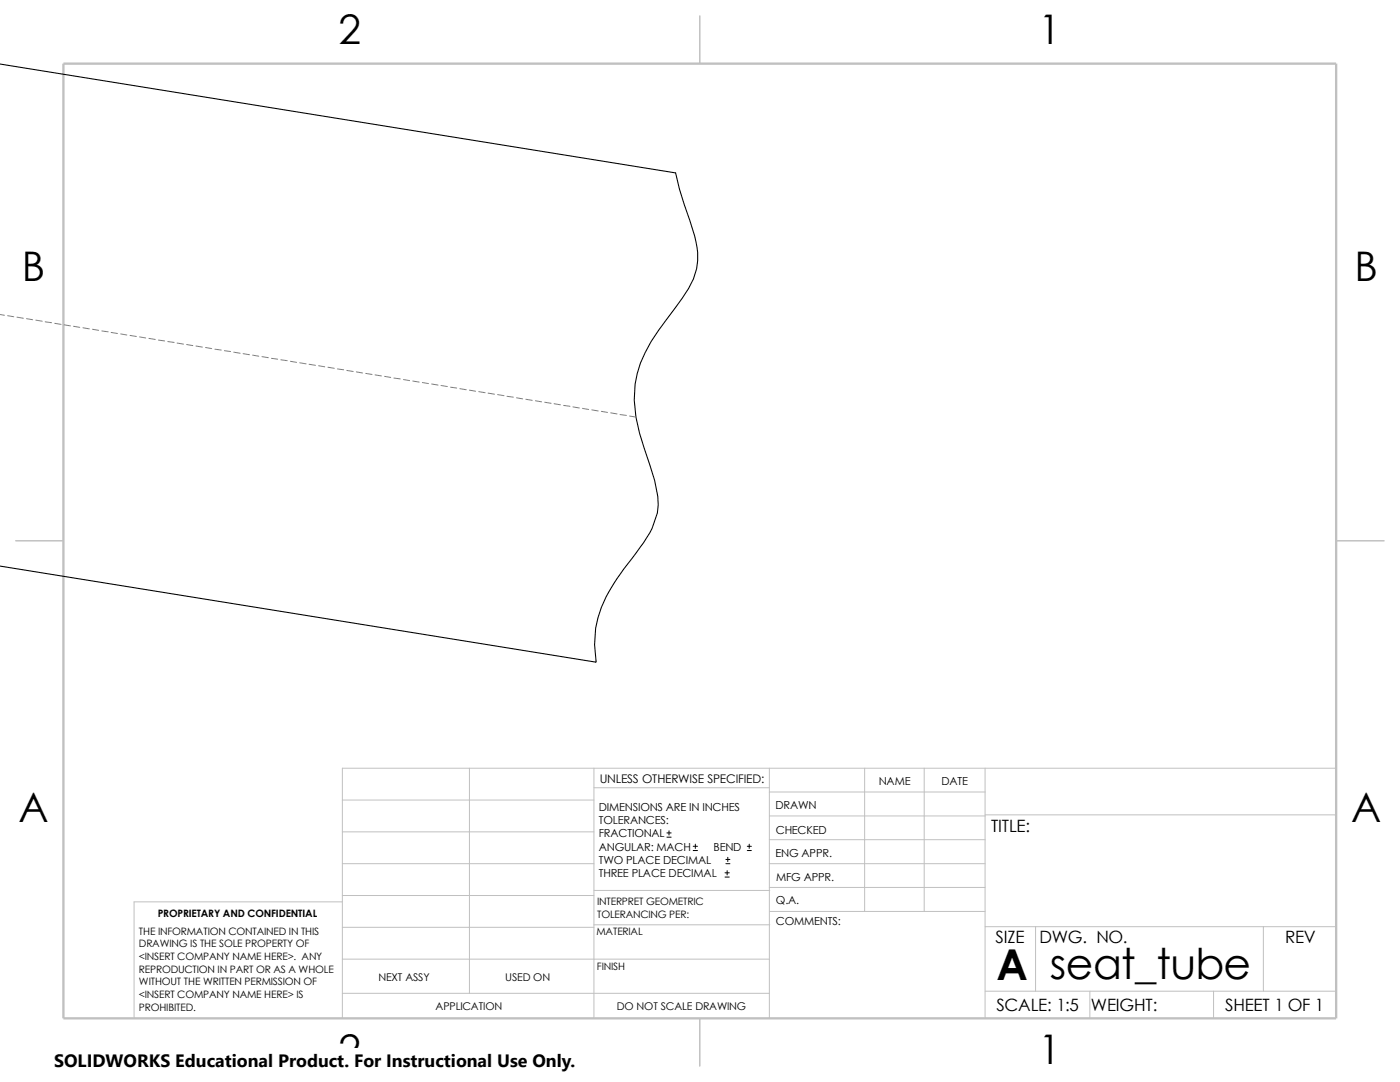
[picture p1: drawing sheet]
<svg xmlns="http://www.w3.org/2000/svg" width="279mm" height="216mm" viewBox="0 0 279 216" stroke-linecap="round" stroke-linejoin="round" font-family="sans-serif">
<defs><g id="words">
<g font-size="8.5">
<text x="198.8" y="195.5">A</text>
<text x="209.5" y="195.3">seat_tube</text>
</g>
<g font-size="8.1">
<text x="67.6" y="8.8">2</text>
<text x="207.3" y="8.8">1</text>
<text x="4.4" y="56.1">B</text>
<text x="270.3" y="56.1">B</text>
<text x="3.7" y="164.1">A</text>
<text x="269.6" y="164.1">A</text>
<text x="67.6" y="212.3">2</text>
<text x="207.3" y="212.3">1</text>
</g>
<text font-size="3.6" x="10.8" y="213">SOLIDWORKS Educational Product. For Instructional Use Only.</text>
<g font-size="3.4">
<text x="197.8" y="166">TITLE:</text>
<text x="198.7" y="188.1">SIZE</text>
<text x="207.5" y="188.1">DWG. NO.</text>
<text x="256.5" y="188.2">REV</text>
<text x="198.8" y="201.7">SCALE: 1:5</text>
<text x="217.7" y="201.8">WEIGHT:</text>
<text x="244.5" y="201.7">SHEET 1 OF 1</text>
</g>
<text font-size="2.4" x="119.7" y="156.2">UNLESS OTHERWISE SPECIFIED:</text>
<g font-size="2.2">
<text x="119.5" y="161.8">DIMENSIONS ARE IN INCHES</text>
<text x="154.8" y="161.5">DRAWN</text>
<text x="175.4" y="156.7">NAME</text>
<text x="187.9" y="156.7">DATE</text>
<text x="119.5" y="164.4">TOLERANCES:</text>
<text x="119.5" y="167.1">FRACTIONAL</text>
<text x="154.8" y="166.3">CHECKED</text>
<text x="119.5" y="172.4">TWO PLACE DECIMAL</text>
<text x="119.5" y="169.8">ANGULAR: MACH</text>
<text x="142.4" y="169.8">BEND</text>
<text x="154.8" y="171">ENG APPR.</text>
<text x="119.5" y="175">THREE PLACE DECIMAL</text>
<text x="154.9" y="175.7">MFG APPR.</text>
<text x="154.9" y="184.7">COMMENTS:</text>
<text x="154.9" y="180.5">Q.A.</text>
</g>
<g font-size="2.1">
<text x="75.5" y="195.7">NEXT ASSY</text>
<text x="100.8" y="195.7">USED ON</text>
<text x="86.9" y="201.5">APPLICATION</text>
<text x="123.1" y="201.6">DO NOT SCALE DRAWING</text>
</g>
<g font-size="2">
<text x="31.5" y="183">PROPRIETARY AND CONFIDENTIAL</text>
<text x="119.2" y="180.6">INTERPRET GEOMETRIC</text>
<text x="119.2" y="183.1">TOLERANCING PER:</text>
<text x="27.7" y="186.5">THE INFORMATION CONTAINED IN THIS</text>
<text x="27.7" y="189.1">DRAWING IS THE SOLE PROPERTY OF</text>
<text x="27.7" y="191.6">&lt;INSERT COMPANY NAME HERE&gt;. ANY</text>
<text x="119" y="186.6">MATERIAL</text>
<text x="27.7" y="194.1">REPRODUCTION IN PART OR AS A WHOLE</text>
<text x="27.7" y="196.6">WITHOUT THE WRITTEN PERMISSION OF</text>
<text x="119.1" y="193.5">FINISH</text>
<text x="27.7" y="199.1">&lt;INSERT COMPANY NAME HERE&gt; IS</text>
<text x="27.7" y="201.7">PROHIBITED.</text>
</g>
</g></defs>
<g fill="none" stroke="#c0c0c0" stroke-width=".2">
<path d="M68.3 159.6h50.2M93.7 153.3v44.9M118.5 153.3v49.9M118.5 157.2h35M153.5 153.3v49.9M153.5 158h43.1M172.6 153.3v28.6M184.4 153.3v28.6M196.6 153.3v49.9M266.7 153.3h-198.4v49.9M68.3 178.7h50.2M68.3 172.3h50.2"/>
<path d="M68.3 166h50.2M68.3 180h-41.5v23.2M118.5 177.7h35.1M153.5 167.6h43.1M153.5 162.8h43.1M153.5 172.3h43.1M153.5 177.1h43.1M196.6 162.6h70.1M68.3 198.2h85.2M68.3 191.4h85.2M68.3 185h50.2M118.5 184.5h35.1"/>
<path d="M153.6 181.9h43M196.6 197.8h70.1M196.6 184.9h70.1M206.7 184.9v12.9M217.5 197.8v5.4M242.2 197.8v5.4M252.1 184.9v12.9"/>
</g>
<path d="M139.7 3.2v9.5M3.1 107.9h9.6M266.7 107.9h9.5M139.7 203.2v9.5" fill="none" stroke="#c0c0c0" stroke-width=".21"/>
<path d="M12.7 12.7h254v190.5h-254z" fill="none" stroke="#c0c0c0" stroke-width=".47"/>
<path d="M-.1 12.8l134.9 21.7 .8 3.2 1 3.2a35.5 35.5 0 0 1 2.6 9.5 11.7 11.7 0 0 1-1.8 7.2l-2.7 3.9a48.3 48.3 0 0 0-6.9 11 21.1 21.1 0 0 0-.2 13.9l3 9.4a12.2 12.2 0 0 1-1.5 11.5l-2 2.9a46.6 46.6 0 0 0-7.1 11 20.2 20.2 0 0 0-1.1 10.9l-118.9-19.2" fill="none" stroke="#000" stroke-width=".21"/>
<g fill="none" stroke="#000" stroke-width=".2">
<path d="M133.1 167h.8M133.1 166.2h.8M133.5 165.8v.8M138.3 169.7h.9M138.3 168.9h.9M138.8 168.4v.9M144.7 175h.8M144.7 174.2h.8M144.9 172.3h.8M144.9 171.5h.8M145.1 173.7v.9M145.2 171.1v.8"/>
<path d="M149.1 169.7h.8M149.1 168.9h.8M149.5 168.4v.9"/>
</g>
<g fill="none" stroke="#808080" stroke-width=".2">
<path d="M0 62.7l.9 .2M1.5 63l1.3 .2M3.4 63.3l1.3 .2M5.3 63.6l1.2 .2M7.2 63.9l1.2 .2M9 64.2l1.3 .2M10.9 64.5l1.3 .2M12.8 64.8l1.3 .2M14.7 65.1l1.2 .2M16.6 65.4l1.2 .2M18.5 65.7l1.2 .2M20.3 66l1.3 .2"/>
<path d="M22.2 66.3l1.3 .2M24.1 66.6l1.2 .2M26 66.9l1.2 .2M27.9 67.2l1.2 .2M29.7 67.5l1.3 .2M31.6 67.9l1.3 .1M33.5 68.2l1.3 .1M35.3 68.5l1.3 .2M37.3 68.7l1.2 .3M39.1 69l1.3 .3M41 69.3l1.2 .3M42.9 69.7l1.3 .1"/>
<path d="M44.8 70l1.2 .1M46.7 70.3l1.2 .2M48.5 70.6l1.3 .2M50.4 70.9l1.2 .2M52.3 71.2l1.3 .2M54.2 71.5l1.2 .2M56 71.8l1.3 .2M58 72.1l1.2 .2M59.8 72.4l1.3 .2M61.7 72.7l1.2 .2M63.6 73l1.2 .2M65.4 73.3l1.3 .2"/>
<path d="M67.4 73.6l1.2 .2M69.2 73.9l1.3 .2M71.1 74.2l1.2 .2M73 74.5l1.3 .2M74.8 74.8l1.3 .2M76.8 75.1l1.2 .2M78.6 75.4l1.3 .2M80.5 75.7l1.2 .2M82.4 76l1.3 .2M84.3 76.3l1.2 .2M86.1 76.6l1.3 .2M88 76.9l1.3 .2"/>
<path d="M89.9 77.3l1.2 .1M91.8 77.6l1.2 .2M93.7 77.9l1.2 .2M95.5 78.1l1.3 .3M97.4 78.4l1.3 .3M99.3 78.7l1.3 .3M101.2 79.1l1.2 .1M103.1 79.4l1.2 .2M104.9 79.7l1.3 .2M106.8 80l1.3 .2M108.7 80.3l1.3 .2M110.6 80.6l1.2 .2"/>
<path d="M112.5 80.9l1.2 .2M114.3 81.2l1.3 .2M116.2 81.5l1.3 .2M118.1 81.8l1.3 .2M120 82.1l1.2 .2M121.9 82.4l1.2 .2M123.7 82.7l1.3 .2M125.6 83l1.3 .2"/>
</g>
<path d="M10.8 209.2h104.1v6.7h-104.1z" fill="#fff"/>
<use href="#words"/>
</svg>
